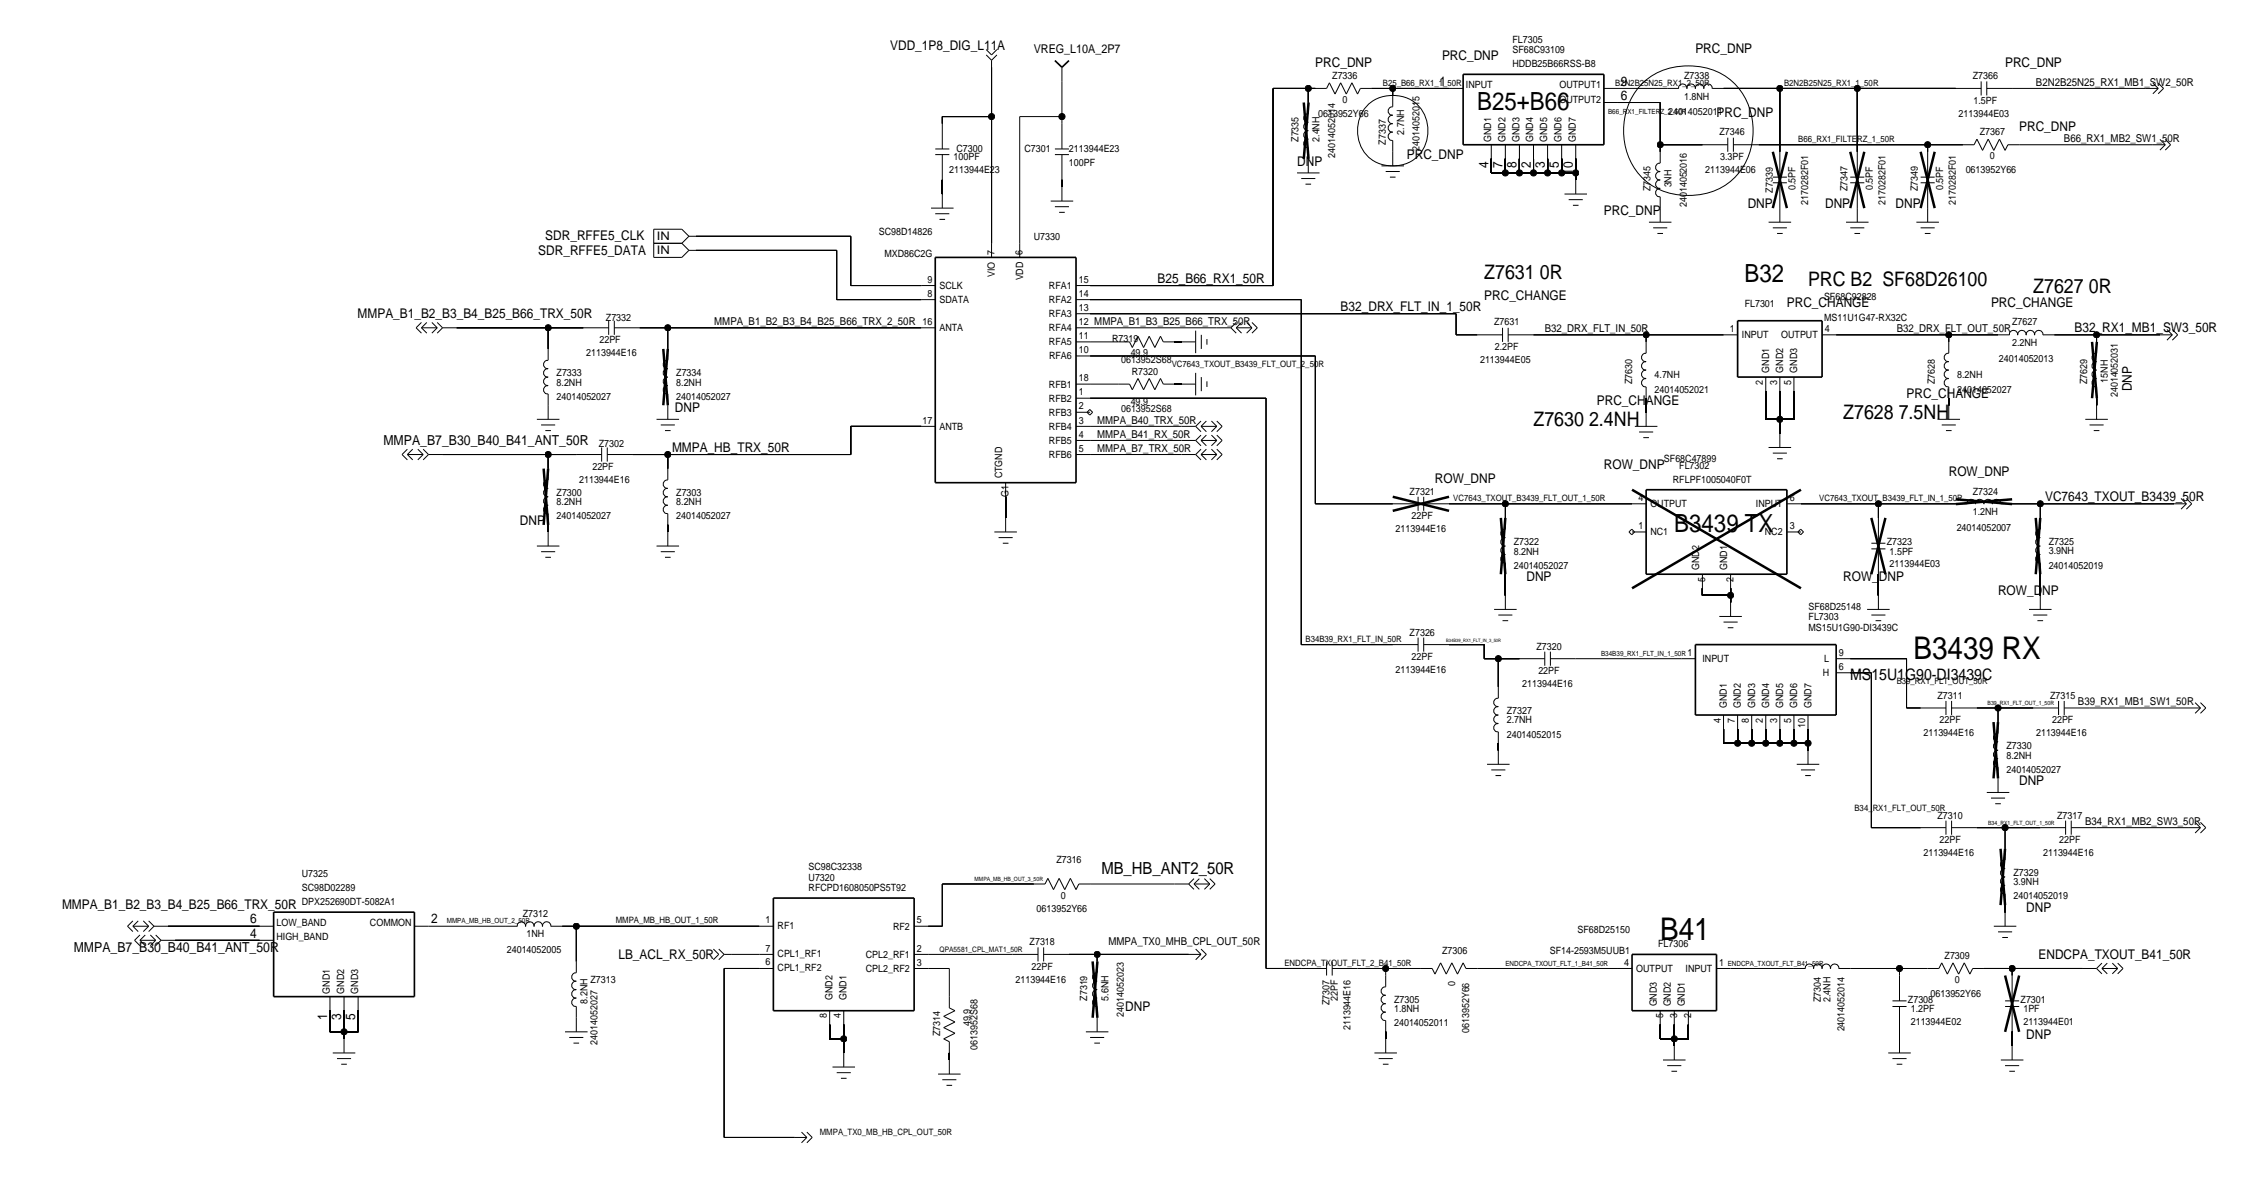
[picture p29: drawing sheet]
<svg xmlns="http://www.w3.org/2000/svg" width="404mm" height="212mm" viewBox="0 0 404 212" stroke-linecap="round" stroke-linejoin="round" font-family="sans-serif">
<defs><g id="words">
<g font-size="5.6">
<text x="345.3" y="118.8">B3439 RX</text>
<text x="299.6" y="169.6">B41</text>
</g>
<g font-size="4.5">
<text x="266.5" y="19.8">B25+B66</text>
<text x="314.8" y="50.9">B32</text>
<text x="302.1" y="96">B3439 TX</text>
</g>
<g font-size="3.6">
<text x="267.8" y="50.2">Z7631 0R</text>
<text x="326.2" y="51.5">PRC B2 SF68D26100</text>
<text x="366.9" y="52.8">Z7627 0R</text>
<text x="276.7" y="76.9">Z7630 2.4NH</text>
<text x="332.6" y="75.6">Z7628 7.5NH</text>
</g>
<text font-size="3" x="198.7" y="157.7">MB_HB_ANT2_50R</text>
<text font-size="2.9" x="333.9" y="122.6">MS15U1G90-DI3439C</text>
<g font-size="2.5">
<text x="69.2" y="80.2">MMPA_B7_B30_B40_B41_ANT_50R</text>
<text x="13.3" y="171.7">MMPA_B7_B30_B40_B41_ANT_50R</text>
</g>
<g font-size="2.4">
<text x="160.6" y="9.1">VDD_1P8_DIG_L11A</text>
<text x="260.2" y="10.9">PRC_DNP</text>
<text x="305.9" y="9.6">PRC_DNP</text>
<text x="237.3" y="12.1">PRC_DNP</text>
<text x="259.8" y="15.4">1</text>
<text x="292.5" y="15.4">9</text>
<text x="292.5" y="18">6</text>
<text x="361.8" y="12.1">PRC_DNP</text>
<text x="309.7" y="21">PRC_DNP</text>
<text x="364.3" y="23.6">PRC_DNP</text>
<text x="234.1" y="29.9">DNP</text>
<text x="253.8" y="28.7">PRC_DNP</text>
<text x="268.6" y="30.4" transform="rotate(-90 268.6 30.4)">4</text>
<text x="271.1" y="30.4" transform="rotate(-90 271.1 30.4)">7</text>
<text x="273.7" y="30.4" transform="rotate(-90 273.7 30.4)">8</text>
<text x="276.2" y="30.4" transform="rotate(-90 276.2 30.4)">2</text>
<text x="278.7" y="30.4" transform="rotate(-90 278.7 30.4)">3</text>
<text x="281.3" y="30.4" transform="rotate(-90 281.3 30.4)">5</text>
<text x="283.8" y="31.5" transform="rotate(-90 283.8 31.5)">10</text>
<text x="289.4" y="38.8">PRC_DNP</text>
<text x="315.4" y="37.5">DNP</text>
<text x="329.3" y="37.5">DNP</text>
<text x="342" y="37.5">DNP</text>
<text x="97.1" y="45.9">SDR_RFFE5_DATA</text>
<text x="98.4" y="43.4">SDR_RFFE5_CLK</text>
<text x="208.9" y="51">B25_B66_RX1_50R</text>
<text x="64.5" y="57.4">MMPA_B1_B2_B3_B4_B25_B66_TRX_50R</text>
<text x="241.9" y="56.1">B32_DRX_FLT_IN_1_50R</text>
<text x="267.8" y="54.1">PRC_CHANGE</text>
<text x="322.4" y="55.3">PRC_CHANGE</text>
<text x="359.3" y="55.3">PRC_CHANGE</text>
<text x="374.3" y="59.9">B32_RX1_MB1_SW3_50R</text>
<text x="344" y="71.8">PRC_CHANGE</text>
<text x="384.7" y="70.6" transform="rotate(-90 384.7 70.6)">DNP</text>
<text x="121.8" y="74.4">DNP</text>
<text x="288.1" y="73.1">PRC_CHANGE</text>
<text x="121.3" y="81.5">MMPA_HB_TRX_50R</text>
<text x="258.9" y="87.1">ROW_DNP</text>
<text x="289.4" y="84.5">ROW_DNP</text>
<text x="351.6" y="85.8">ROW_DNP</text>
<text x="93.8" y="94.7">DNP</text>
<text x="369" y="90.4">VC7643_TXOUT_B3439_50R</text>
<text x="275.4" y="104.9">DNP</text>
<text x="332.6" y="104.9">ROW_DNP</text>
<text x="360.5" y="107.4">ROW_DNP</text>
<text x="364.3" y="141.7">DNP</text>
<text x="11.2" y="164">MMPA_B1_B2_B3_B4_B25_B66_TRX_50R</text>
<text x="45.1" y="166.6">6</text>
<text x="77.8" y="166.6">2</text>
<text x="365.6" y="164.5">DNP</text>
<text x="45.1" y="169.1">4</text>
<text x="111.6" y="172.9">LB_ACL_RX_50R</text>
<text x="367.8" y="172.9">ENDCPA_TXOUT_B41_50R</text>
<text x="59" y="184" transform="rotate(-90 59 184)">1</text>
<text x="61.6" y="184" transform="rotate(-90 61.6 184)">3</text>
<text x="64.1" y="184" transform="rotate(-90 64.1 184)">5</text>
<text x="203" y="182.3">DNP</text>
<text x="365.6" y="187.4">DNP</text>
</g>
<text font-size="2.2" x="186.5" y="9.6">VREG_L10A_2P7</text>
<g font-size="2.1">
<text x="118.5" y="43.3">IN</text>
<text x="118.5" y="45.9">IN</text>
</g>
<g font-size="2">
<text x="367.4" y="15.4">B2N2B25N25_RX1_MB1_SW2_50R</text>
<text x="372.4" y="25.6">B66_RX1_MB2_SW1_50R</text>
<text x="128.9" y="58.6">MMPA_B1_B2_B3_B4_B25_B66_TRX_2_50R 16</text>
<text x="278.7" y="59.9">B32_DRX_FLT_IN_50R</text>
<text x="342.2" y="59.9">B32_DRX_FLT_OUT_50R</text>
<text x="198" y="76.4">MMPA_B40_TRX_50R</text>
<text x="198" y="81.5">MMPA_B7_TRX_50R</text>
<text x="198" y="78.9">MMPA_B41_RX_50R</text>
<text x="375" y="127.2">B39_RX1_MB1_SW1_50R</text>
<text x="376.2" y="148.8">B34_RX1_MB2_SW3_50R</text>
<text x="200" y="170.4">MMPA_TX0_MHB_CPL_OUT_50R</text>
</g>
<g font-size="1.8">
<text x="272.9" y="9.6">SF68C93109</text>
<text x="272.9" y="7.7">FL7305</text>
<text x="240.4" y="14.2">Z7336</text>
<text x="264.5" y="16">INPUT</text>
<text x="272.9" y="12.1">HDDB25B66RSS-B8</text>
<text x="281.4" y="16">OUTPUT1</text>
<text x="303.9" y="14.2">Z7338</text>
<text x="303.9" y="18">1.8NH</text>
<text x="356" y="14.2">Z7366</text>
<text x="237.9" y="21">0613952Y66</text>
<text x="242.2" y="18.6">0</text>
<text x="281.4" y="18.5">OUTPUT2</text>
<text x="301" y="20.8">24014052011</text>
<text x="353.4" y="21">2113944E03</text>
<text x="356.1" y="18.7">1.5PF</text>
<text x="172.1" y="28.9">100PF</text>
<text x="172.6" y="27.4">C7300</text>
<text x="184.8" y="27.4">C7301</text>
<text x="192.9" y="27.4">2113944E23</text>
<text x="192.9" y="29.9">100PF</text>
<text x="234.3" y="25.6" transform="rotate(-90 234.3 25.6)">Z7335</text>
<text x="238.1" y="25.6" transform="rotate(-90 238.1 25.6)">2.4NH</text>
<text x="240.9" y="28.5" transform="rotate(-90 240.9 28.5)">24014052014</text>
<text x="250" y="26.1" transform="rotate(-90 250 26.1)">Z7337</text>
<text x="253.3" y="24.3" transform="rotate(-90 253.3 24.3)">2.7NH</text>
<text x="256.1" y="27.2" transform="rotate(-90 256.1 27.2)">24014052015</text>
<text x="269.1" y="25.6" transform="rotate(-90 269.1 25.6)">GND1</text>
<text x="271.6" y="25.6" transform="rotate(-90 271.6 25.6)">GND2</text>
<text x="274.2" y="25.6" transform="rotate(-90 274.2 25.6)">GND3</text>
<text x="276.7" y="25.6" transform="rotate(-90 276.7 25.6)">GND4</text>
<text x="279.2" y="25.6" transform="rotate(-90 279.2 25.6)">GND5</text>
<text x="281.8" y="25.6" transform="rotate(-90 281.8 25.6)">GND6</text>
<text x="284.3" y="25.6" transform="rotate(-90 284.3 25.6)">GND7</text>
<text x="310.2" y="24.3">Z7346</text>
<text x="310.4" y="28.9">3.3PF</text>
<text x="357.2" y="24.4">Z7367</text>
<text x="359.1" y="28.8">0</text>
<text x="171.3" y="31.2">2113944E23</text>
<text x="297.8" y="34.5" transform="rotate(-90 297.8 34.5)">Z7345</text>
<text x="301.6" y="33.8" transform="rotate(-90 301.6 33.8)">3NH</text>
<text x="307.7" y="31.2">2113944E06</text>
<text x="319.9" y="34.7" transform="rotate(-90 319.9 34.7)">Z7339</text>
<text x="324" y="34.4" transform="rotate(-90 324 34.4)">0.5PF</text>
<text x="333.3" y="34.5" transform="rotate(-90 333.3 34.5)">Z7347</text>
<text x="337.9" y="34.4" transform="rotate(-90 337.9 34.4)">0.5PF</text>
<text x="346" y="34.5" transform="rotate(-90 346 34.5)">Z7349</text>
<text x="350.6" y="34.4" transform="rotate(-90 350.6 34.4)">0.5PF</text>
<text x="354.7" y="31.2">0613952Y66</text>
<text x="304.4" y="37.4" transform="rotate(-90 304.4 37.4)">24014052016</text>
<text x="326.2" y="37" transform="rotate(-90 326.2 37)">2170282F01</text>
<text x="340.2" y="37" transform="rotate(-90 340.2 37)">2170282F01</text>
<text x="352.9" y="37" transform="rotate(-90 352.9 37)">2170282F01</text>
<text x="158.6" y="42.5">SC98D14826</text>
<text x="159.6" y="46.3">MXD86C2G</text>
<text x="179.4" y="45.9" transform="rotate(-90 179.4 45.9)">7</text>
<text x="184.5" y="45.9" transform="rotate(-90 184.5 45.9)">6</text>
<text x="186.5" y="43.3">U7330</text>
<text x="167.4" y="51">9</text>
<text x="167.4" y="53.5">8</text>
<text x="169.5" y="52.1">SCLK</text>
<text x="179.5" y="50" transform="rotate(-90 179.5 50)">VIO</text>
<text x="184.6" y="50.6" transform="rotate(-90 184.6 50.6)">VDD</text>
<text x="189.3" y="52.1">RFA1</text>
<text x="194.7" y="53.5">14</text>
<text x="194.7" y="51">15</text>
<text x="109.3" y="57.9">Z7332</text>
<text x="169.5" y="54.7">SDATA</text>
<text x="169.5" y="59.7">ANTA</text>
<text x="189.3" y="54.7">RFA2</text>
<text x="189.3" y="57.2">RFA3</text>
<text x="189.3" y="59.7">RFA4</text>
<text x="194.7" y="58.6">12 MMPA_B1_B3_B25_B66_TRX_50R</text>
<text x="194.7" y="56.1">13</text>
<text x="269.6" y="58.6">Z7631</text>
<text x="312.1" y="59.9">1</text>
<text x="314.8" y="55.3">FL7301</text>
<text x="329.1" y="54.1">SF68C92828</text>
<text x="329.1" y="57.9">MS11U1G47-RX32C</text>
<text x="329.3" y="59.9">4</text>
<text x="363.1" y="58.7">Z7627</text>
<text x="105.8" y="64.2">2113944E16</text>
<text x="108.2" y="61.9">22PF</text>
<text x="189.3" y="62.3">RFA5</text>
<text x="189.3" y="64.8">RFA6</text>
<text x="194.7" y="63.7">10</text>
<text x="194.7" y="61.2">11</text>
<text x="200.7" y="61.7">R7319</text>
<text x="202.3" y="65.5">0613952S68</text>
<text x="204" y="64.2">49.9</text>
<text x="267.1" y="65.5">2113944E05</text>
<text x="269.7" y="63.2">2.2PF</text>
<text x="314.3" y="61">INPUT</text>
<text x="321.4" y="61">OUTPUT</text>
<text x="360.7" y="65.2">24014052013</text>
<text x="363.1" y="62.4">2.2NH</text>
<text x="100.4" y="67.8">Z7333</text>
<text x="100.4" y="69.5">8.2NH</text>
<text x="122" y="69.5">8.2NH</text>
<text x="122" y="67.8">Z7334</text>
<text x="189.3" y="69.9">RFB1</text>
<text x="194.7" y="68.8">18</text>
<text x="194.7" y="71.3">1</text>
<text x="204.2" y="67.7">R7320</text>
<text x="294.5" y="69.3" transform="rotate(-90 294.5 69.3)">Z7630</text>
<text x="298.6" y="70.8">24014052021</text>
<text x="298.6" y="68.3">4.7NH</text>
<text x="318.1" y="69.4" transform="rotate(-90 318.1 69.4)">2</text>
<text x="319.2" y="67.3" transform="rotate(-90 319.2 67.3)">GND1</text>
<text x="320.7" y="69.4" transform="rotate(-90 320.7 69.4)">3</text>
<text x="321.8" y="67.3" transform="rotate(-90 321.8 67.3)">GND2</text>
<text x="323.2" y="69.4" transform="rotate(-90 323.2 69.4)">5</text>
<text x="324.3" y="67.3" transform="rotate(-90 324.3 67.3)">GND3</text>
<text x="349.1" y="69.3" transform="rotate(-90 349.1 69.3)">Z7628</text>
<text x="353.2" y="70.8">24014052027</text>
<text x="353.2" y="68.3">8.2NH</text>
<text x="376.6" y="69.3" transform="rotate(-90 376.6 69.3)">Z7629</text>
<text x="380.3" y="69.1" transform="rotate(-90 380.3 69.1)">15NH</text>
<text x="382.1" y="71.7" transform="rotate(-90 382.1 71.7)">24014052031</text>
<text x="100.4" y="72.1">24014052027</text>
<text x="122" y="72.1">24014052027</text>
<text x="166.5" y="76.4">17</text>
<text x="169.5" y="77.5">ANTB</text>
<text x="189.3" y="75">RFB3</text>
<text x="189.3" y="77.5">RFB4</text>
<text x="189.3" y="72.4">RFB2</text>
<text x="194.7" y="76.4">3</text>
<text x="194.7" y="73.9">2</text>
<text x="202.3" y="74.4">0613952S68</text>
<text x="204" y="73.1">49.9</text>
<text x="108.1" y="80.7">Z7302</text>
<text x="189.3" y="82.6">RFB6</text>
<text x="189.3" y="80.1">RFB5</text>
<text x="194.7" y="78.9">4</text>
<text x="194.7" y="81.5">5</text>
<text x="300.2" y="83.3">SF68C47899</text>
<text x="100.4" y="89.4">Z7300</text>
<text x="104.5" y="87.1">2113944E16</text>
<text x="106.9" y="84.8">22PF</text>
<text x="122" y="89.4">Z7303</text>
<text x="180.8" y="86.3" transform="rotate(-90 180.8 86.3)">CTGND</text>
<text x="182" y="89.7" transform="rotate(-90 182 89.7)">G1</text>
<text x="254.4" y="89.3">Z7321</text>
<text x="301.9" y="87.1">RFLPF1005040F0T</text>
<text x="303" y="84.5">FL7302</text>
<text x="356" y="89.3">Z7324</text>
<text x="100.4" y="93.7">24014052027</text>
<text x="100.4" y="91.1">8.2NH</text>
<text x="122" y="93.7">24014052027</text>
<text x="122" y="91.1">8.2NH</text>
<text x="251.8" y="96">2113944E16</text>
<text x="254.7" y="93.7">22PF</text>
<text x="295.6" y="90.4">4</text>
<text x="295.6" y="95.5">1</text>
<text x="297.8" y="91.4">OUTPUT</text>
<text x="316.8" y="91.4">INPUT</text>
<text x="322.9" y="95.5">3</text>
<text x="322.9" y="90.4">6</text>
<text x="353.1" y="95.7">24014052007</text>
<text x="356" y="92.9">1.2NH</text>
<text x="273.1" y="98.3">Z7322</text>
<text x="273.2" y="100">8.2NH</text>
<text x="297.8" y="96.5">NC1</text>
<text x="318.4" y="96.5">NC2</text>
<text x="340.5" y="98.3">Z7323</text>
<text x="341" y="100">1.5PF</text>
<text x="369.7" y="100">3.9NH</text>
<text x="369.7" y="98.3">Z7325</text>
<text x="273.2" y="102.6">24014052027</text>
<text x="306.6" y="102.8" transform="rotate(-90 306.6 102.8)">GND2</text>
<text x="307.7" y="105" transform="rotate(-90 307.7 105)">5</text>
<text x="311.7" y="102.8" transform="rotate(-90 311.7 102.8)">GND1</text>
<text x="312.8" y="105" transform="rotate(-90 312.8 105)">2</text>
<text x="341" y="102.3">2113944E03</text>
<text x="369.7" y="102.6">24014052019</text>
<text x="326.3" y="113.7">MS15U1G90-DI3439C</text>
<text x="326.3" y="110">SF68D25148</text>
<text x="326.3" y="111.9">FL7303</text>
<text x="254.4" y="114.7">Z7326</text>
<text x="254.7" y="119.1">22PF</text>
<text x="277.2" y="117.2">Z7320</text>
<text x="304.5" y="118.3">1</text>
<text x="307.2" y="119.4">INPUT</text>
<text x="329.2" y="119.4">L</text>
<text x="331.8" y="118.3">9</text>
<text x="251.8" y="121.4">2113944E16</text>
<text x="274.7" y="123.9">2113944E16</text>
<text x="277.6" y="121.6">22PF</text>
<text x="328.9" y="122">H</text>
<text x="331.8" y="120.9">6</text>
<text x="271.9" y="130.5">2.7NH</text>
<text x="271.9" y="128.8">Z7327</text>
<text x="310.5" y="130.4" transform="rotate(-90 310.5 130.4)">4</text>
<text x="311.6" y="127.7" transform="rotate(-90 311.6 127.7)">GND1</text>
<text x="313" y="130.4" transform="rotate(-90 313 130.4)">7</text>
<text x="314.1" y="127.7" transform="rotate(-90 314.1 127.7)">GND2</text>
<text x="315.6" y="130.4" transform="rotate(-90 315.6 130.4)">8</text>
<text x="316.7" y="127.7" transform="rotate(-90 316.7 127.7)">GND3</text>
<text x="318.1" y="130.4" transform="rotate(-90 318.1 130.4)">2</text>
<text x="319.2" y="127.7" transform="rotate(-90 319.2 127.7)">GND4</text>
<text x="320.6" y="130.4" transform="rotate(-90 320.6 130.4)">3</text>
<text x="321.8" y="127.7" transform="rotate(-90 321.8 127.7)">GND5</text>
<text x="323.2" y="130.4" transform="rotate(-90 323.2 130.4)">5</text>
<text x="324.3" y="127.7" transform="rotate(-90 324.3 127.7)">GND6</text>
<text x="325.7" y="131.3" transform="rotate(-90 325.7 131.3)">10</text>
<text x="326.8" y="127.7" transform="rotate(-90 326.8 127.7)">GND7</text>
<text x="349.6" y="126.1">Z7311</text>
<text x="350" y="130.5">22PF</text>
<text x="369.9" y="126.1">Z7315</text>
<text x="370.3" y="130.5">22PF</text>
<text x="271.9" y="133">24014052015</text>
<text x="347.1" y="132.8">2113944E16</text>
<text x="362" y="135.1">Z7330</text>
<text x="362.1" y="136.9">8.2NH</text>
<text x="367.4" y="132.8">2113944E16</text>
<text x="362.1" y="139.4">24014052027</text>
<text x="349.6" y="147.7">Z7310</text>
<text x="371.2" y="147.7">Z7317</text>
<text x="190.6" y="155.7">Z7316</text>
<text x="347.1" y="154.4">2113944E16</text>
<text x="350" y="152.1">22PF</text>
<text x="368.7" y="154.4">2113944E16</text>
<text x="371.6" y="152.1">22PF</text>
<text x="54.5" y="160.7">SC98D02289</text>
<text x="54.5" y="158.2">U7325</text>
<text x="145.9" y="158.9">U7320</text>
<text x="145.9" y="156.9">SC98C32338</text>
<text x="145.9" y="160.7">RFCPD1608050PS5T92</text>
<text x="363.3" y="158">Z7329</text>
<text x="363.3" y="159.7">3.9NH</text>
<text x="49.9" y="167.1">LOW_BAND</text>
<text x="54.5" y="163.3">DPX252690DT-5082A1</text>
<text x="66.8" y="167.1">COMMON</text>
<text x="94.3" y="165.5">Z7312</text>
<text x="138.1" y="166.6">1</text>
<text x="140.3" y="167.6">RF1</text>
<text x="161.1" y="167.7">RF2</text>
<text x="165.5" y="166.6">5</text>
<text x="187.1" y="164.5">0613952Y66</text>
<text x="191.4" y="162.1">0</text>
<text x="363.3" y="162.3">24014052019</text>
<text x="49.9" y="169.6">HIGH_BAND</text>
<text x="91.4" y="171.9">24014052005</text>
<text x="95" y="169.1">1NH</text>
<text x="138.1" y="171.7">7</text>
<text x="140.3" y="172.7">CPL1_RF1</text>
<text x="156.2" y="172.8">CPL2_RF1</text>
<text x="165.5" y="171.7">2</text>
<text x="185.8" y="170.4">Z7318</text>
<text x="260.2" y="172.2">Z7306</text>
<text x="279.6" y="172.2">SF14-2593M5UUB1</text>
<text x="284.6" y="168.4">SF68D25150</text>
<text x="299.2" y="170.9">FL7306</text>
<text x="350.9" y="173">Z7309</text>
<text x="59.5" y="179.3" transform="rotate(-90 59.5 179.3)">GND1</text>
<text x="62.1" y="179.3" transform="rotate(-90 62.1 179.3)">GND2</text>
<text x="64.6" y="179.3" transform="rotate(-90 64.6 179.3)">GND3</text>
<text x="106.5" y="177.2">Z7313</text>
<text x="138.1" y="174.1">6</text>
<text x="140.3" y="175.2">CPL1_RF2</text>
<text x="156.2" y="175.3">CPL2_RF2</text>
<text x="165.5" y="174.2">3</text>
<text x="183.2" y="177.2">2113944E16</text>
<text x="186.1" y="175">22PF</text>
<text x="262.6" y="177.9" transform="rotate(-90 262.6 177.9)">0</text>
<text x="293.1" y="174.2">4</text>
<text x="295.2" y="175.3">OUTPUT</text>
<text x="304.1" y="175.3">INPUT</text>
<text x="310.2" y="174.2">1</text>
<text x="348.3" y="179.8">0613952Y66</text>
<text x="352.7" y="177.3">0</text>
<text x="106" y="181" transform="rotate(-90 106 181)">8.2NH</text>
<text x="149.2" y="183.7" transform="rotate(-90 149.2 183.7)">8</text>
<text x="150.2" y="180.4" transform="rotate(-90 150.2 180.4)">GND2</text>
<text x="151.7" y="183.7" transform="rotate(-90 151.7 183.7)">4</text>
<text x="152.8" y="180.4" transform="rotate(-90 152.8 180.4)">GND1</text>
<text x="175.1" y="185.2" transform="rotate(-90 175.1 185.2)">49.9</text>
<text x="196.2" y="180.5" transform="rotate(-90 196.2 180.5)">Z7319</text>
<text x="200" y="180.5" transform="rotate(-90 200 180.5)">5.6NH</text>
<text x="202.8" y="183.4" transform="rotate(-90 202.8 183.4)">24014052023</text>
<text x="239.9" y="181.3" transform="rotate(-90 239.9 181.3)">Z7307</text>
<text x="241.4" y="180.6" transform="rotate(-90 241.4 180.6)">22PF</text>
<text x="243.7" y="185.9" transform="rotate(-90 243.7 185.9)">2113944E16</text>
<text x="251.6" y="180.8">Z7305</text>
<text x="251.6" y="182.6">1.8NH</text>
<text x="251.6" y="185.1">24014052011</text>
<text x="299" y="181.6" transform="rotate(-90 299 181.6)">GND3</text>
<text x="300.1" y="183.7" transform="rotate(-90 300.1 183.7)">5</text>
<text x="301.5" y="181.6" transform="rotate(-90 301.5 181.6)">GND2</text>
<text x="302.6" y="183.7" transform="rotate(-90 302.6 183.7)">3</text>
<text x="304" y="181.6" transform="rotate(-90 304 181.6)">GND1</text>
<text x="305.2" y="183.7" transform="rotate(-90 305.2 183.7)">2</text>
<text x="328.6" y="180.8" transform="rotate(-90 328.6 180.8)">Z7304</text>
<text x="330.3" y="180.8" transform="rotate(-90 330.3 180.8)">2.4NH</text>
<text x="344.3" y="180.8">Z7308</text>
<text x="344.8" y="182.6">1.2PF</text>
<text x="344.8" y="184.9">2113944E02</text>
<text x="364.6" y="180.8">Z7301</text>
<text x="365.1" y="184.9">2113944E01</text>
<text x="365.1" y="182.6">1PF</text>
<text x="107.8" y="188.5" transform="rotate(-90 107.8 188.5)">24014052027</text>
<text x="169.7" y="186.9" transform="rotate(-90 169.7 186.9)">Z7314</text>
<text x="176.4" y="189.4" transform="rotate(-90 176.4 189.4)">0613952S68</text>
<text x="265.1" y="186.4" transform="rotate(-90 265.1 186.4)">0613952Y66</text>
<text x="332.8" y="186.1" transform="rotate(-90 332.8 186.1)">24014052014</text>
</g>
<g font-size="1.6">
<text x="249.5" y="15.4">B25_B66_RX1_1_50R</text>
<text x="291.4" y="15.4">B2N2B25N25_RX1_2_50R</text>
<text x="321.9" y="15.4">B2N2B25N25_RX1_1_50R</text>
<text x="324.5" y="25.6">B66_RX1_FILTERZ_1_50R</text>
<text x="211.4" y="66.2">VC7643_TXOUT_B3439_FLT_OUT_2_50R</text>
<text x="262.2" y="90.4">VC7643_TXOUT_B3439_FLT_OUT_1_50R</text>
<text x="328.3" y="90.4">VC7643_TXOUT_B3439_FLT_IN_1_50R</text>
<text x="235.6" y="115.8">B34B39_RX1_FLT_IN_50R</text>
<text x="342.2" y="123.4">B39_RX1_FLT_OUT_50R</text>
<text x="334.6" y="146.3">B34_RX1_FLT_OUT_50R</text>
<text x="111.1" y="166.6">MMPA_MB_HB_OUT_1_50R</text>
<text x="231.7" y="174.2">ENDCPA_TXOUT_FLT_2_B41_50R</text>
<text x="147.9" y="204.7">MMPA_TX0_MB_HB_CPL_OUT_50R</text>
</g>
<text font-size="1.4" x="169.5" y="171.7">QPA5581_CPL_MAT1_50R</text>
<g font-size="1.3">
<text x="290.2" y="20.5">B66_RX1_FILTERZ_2_50R</text>
<text x="288.9" y="118.3">B34B39_RX1_FLT_IN_1_50R</text>
<text x="80.6" y="166.6">MMPA_MB_HB_OUT_2_50R</text>
<text x="271.6" y="174.2">ENDCPA_TXOUT_FLT_1_B41_50R</text>
<text x="311.8" y="174.2">ENDCPA_TXOUT_FLT_B41_50R</text>
</g>
<g font-size="1.1">
<text x="358.6" y="127.2">B39_RX1_FLT_OUT_1_50R</text>
<text x="358.8" y="148.8">B34_RX1_FLT_OUT_1_50R</text>
<text x="175.9" y="159">MMPA_MB_HB_OUT_3_50R</text>
</g>
<text font-size=".8" x="261" y="115.8">B34B39_RX1_FLT_IN_3_50R</text>
</g></defs>
<!-- layer: Nets -->
<g fill="none" stroke="#000" stroke-width=".18">
<path d="M178.9 12.1v8.9zM191.6 14.7v6.3zM229.7 16v35.5zM229.7 16h6.4zM236.1 16v2.5zM236.1 16h1.2zM246.7 19a6.5 6.5 0 0 1 10.4 1.9 6.4 6.4 0 0 1-.8 6.7 6.4 6.4 0 0 1-6.4 2.2 6.4 6.4 0 0 1-3.9-9.9zM247.5 16h3.8zM251.3 16v1.2zM251.3 16h10.2zM291.9 18.5h7.7zM291.9 16h8.9z"/>
<path d="M296.7 14.7a12.6 12.6 0 0 1 15.9 0 12.4 12.4 0 0 1 0 17.7 12.6 12.6 0 0 1-15.9 0 12.4 12.4 0 0 1 0-17.7zM299.6 18.5v7.6zM311 16h10.2zM321.2 16v11.4zM321.2 16h13.9zM335.1 16v11.4zM335.1 16h17.8zM363.1 16h24.1zM170 32.5v2.5zM170 21v1.3zM170 21h8.9zM178.9 21v22.9z"/>
<path d="M184 21v22.9zM184 21h7.6zM191.6 32.5v1.2zM191.6 21v1.3zM269.1 28.7v2.5zM269.1 31.2h2.5zM271.6 28.7v2.5zM271.6 31.2h2.6zM274.2 28.7v2.5zM274.2 31.2h2.5zM276.7 28.7v2.5zM276.7 31.2h2.5z"/>
<path d="M279.2 28.7v2.5zM279.2 31.2h2.6zM281.8 31.2h2.5zM281.8 28.7v2.5zM284.3 31.2v1.3zM284.3 28.7v2.5zM299.6 26.1h7.6zM299.6 26.1v1.3zM317.3 26.1h30.5zM347.8 26.1v1.3zM347.8 26.1h6.4zM364.3 26.1h24.2z"/>
<path d="M82.4 59.1h16.5zM98.9 59.1v3.8zM98.9 59.1h6.4zM115.4 59.1h5.1zM120.5 59.1v3.8zM120.5 59.1h45.7zM125.6 42.6h27.9zM125.6 45.2h25.4zM151 54.1h15.2zM151 45.2v8.9zM153.5 51.5h12.7zM153.5 42.6v8.9z"/>
<path d="M196.7 59.1h22.9zM196.7 54.1h38.1zM196.7 56.6h66zM196.7 51.5h33zM234.8 54.1v62.2zM262.7 56.6v3.8zM153.5 76.9h12.7zM153.5 76.9v5.1zM196.7 79.5h16.5zM196.7 64.2h40.6zM196.7 71.8h31.7zM196.7 76.9h16.5z"/>
<path d="M196.7 69.3h5.1zM196.7 61.7h5.1zM211.9 61.7h1.3zM211.9 69.3h1.3zM228.4 71.8v102.9zM237.3 64.2v26.7zM262.7 60.4h3.8zM276.7 60.4h20.3zM297 71.8v2.6zM297 60.4v1.3zM297 60.4h14zM318.6 70.6v5z"/>
<path d="M318.6 75.6h2.6zM321.2 75.6v2.6zM321.2 75.6h2.5zM321.2 70.6v5zM323.7 70.6v5zM331.3 60.4h20.3zM351.6 71.8v1.3zM351.6 60.4v1.3zM351.6 60.4h8.9zM370.7 60.4h7.6zM378.3 71.8v1.3zM378.3 60.4v1.3z"/>
<path d="M378.3 60.4h11.4zM79.9 82h19zM98.9 94.7v1.3zM98.9 82v2.5zM98.9 82h5.1zM114.1 82h6.4zM120.5 94.7v1.3zM120.5 82v2.5zM120.5 82h33zM181.5 89.6v3.8zM196.7 82h16.5zM237.3 90.9h14z"/>
<path d="M261.5 90.9h10.1zM271.6 90.9h22.9zM271.6 90.9v2.5zM325 90.9h13.9zM338.9 90.9v2.5zM338.9 90.9h14zM363.1 90.9h5zM368.1 90.9v2.5zM368.1 90.9h24.2zM234.8 116.3h16.5zM261.5 116.3h6.3zM267.8 116.3v2.5z"/>
<path d="M267.8 118.8h2.6zM270.4 118.8v5.1zM270.4 118.8h3.8zM271.6 103.6v3.8zM284.3 118.8h19.1zM307.2 106.1v1.3zM307.2 107.4h5.1zM312.3 107.4v1.3zM312.3 106.1v1.3zM333.9 118.8h10.1zM338.9 103.6v3.8zM344 118.8v8.9z"/>
<path d="M368.1 103.6v3.8zM270.4 134.1v1.2zM311 131.5v2.6zM311 134.1h2.5zM313.5 131.5v2.6zM313.5 134.1h2.6zM316.1 131.5v2.6zM316.1 134.1h2.5zM318.6 131.5v2.6zM318.6 134.1h2.6zM321.2 131.5v2.6zM321.2 134.1h2.5z"/>
<path d="M323.7 131.5v2.6zM323.7 134.1h2.5zM326.2 134.1v1.2zM326.2 131.5v2.6zM333.9 121.4h3.8zM337.7 121.4v27.9zM344 127.7h2.6zM356.7 127.7h3.8zM360.5 127.7v2.6zM360.5 127.7h6.4zM377 127.7h17.8zM170 159.5v7.6z"/>
<path d="M170 159.5h16.5zM196.7 159.5h15.2zM337.7 149.3h8.9zM356.7 149.3h5.1zM361.8 149.3h6.3zM361.8 149.3v3.8zM378.3 149.3h16.5zM30.3 167.1h16.5zM31.6 169.6h15.2zM77.3 167.1h14zM101.4 167.1h2.6zM104 167.1v6.3z"/>
<path d="M104 167.1h33zM130.7 174.7v30.5zM130.7 174.7h6.3zM131.9 172.2h5.1zM167.5 167.1h2.5zM167.5 174.7h3.8zM167.5 172.2h15.2zM171.3 174.7v5.1zM192.9 172.2h5.1zM198 172.2v1.2zM198 172.2h16.5zM228.4 174.7h6.4z"/>
<path d="M245 174.7h5zM250 174.7v1.3zM250 174.7h6.4zM266.5 174.7h25.4zM312.3 174.7h11.4zM333.9 174.7h8.8zM342.7 174.7v1.3zM342.7 174.7h5.1zM358 174.7h5.1zM361.8 163.3v1.2zM363.1 174.7v1.3zM363.1 174.7h12.7z"/>
<path d="M59.5 182.3v3.8zM59.5 186.1h2.6zM62.1 186.1v1.3zM62.1 182.3v3.8zM62.1 186.1h2.5zM64.6 182.3v3.8zM149.7 184.9v2.5zM149.7 187.4h2.5zM152.2 187.4v2.5zM152.2 184.9v2.5zM171.3 189.9v1.3zM250 186.1v1.3z"/>
<path d="M299.6 184.9v2.5zM299.6 187.4h2.5zM302.1 187.4v1.3zM302.1 184.9v2.5zM302.1 187.4h2.5zM304.6 184.9v2.5zM342.7 186.1v1.3zM363.1 186.1v2.6zM130.7 205.2h12.7z"/>
</g>
<g fill="#000" stroke="#000" stroke-width=".18">
<circle cx="236.1" cy="16" r=".56"/>
<circle cx="251.3" cy="16" r=".56"/>
<circle cx="321.2" cy="16" r=".56"/>
<circle cx="335.1" cy="16" r=".56"/>
<circle cx="178.9" cy="21" r=".56"/>
<circle cx="191.6" cy="21" r=".56"/>
<circle cx="271.6" cy="31.2" r=".56"/>
<circle cx="274.2" cy="31.2" r=".56"/>
<circle cx="276.7" cy="31.2" r=".56"/>
<circle cx="279.2" cy="31.2" r=".56"/>
<circle cx="281.8" cy="31.2" r=".56"/>
<circle cx="284.3" cy="31.2" r=".56"/>
<circle cx="299.6" cy="26.1" r=".56"/>
<circle cx="347.8" cy="26.1" r=".56"/>
<circle cx="98.9" cy="59.1" r=".56"/>
<circle cx="120.5" cy="59.1" r=".56"/>
<circle cx="297" cy="60.4" r=".56"/>
<circle cx="321.2" cy="75.6" r=".56"/>
<circle cx="351.6" cy="60.4" r=".56"/>
<circle cx="378.3" cy="60.4" r=".56"/>
<circle cx="98.9" cy="82" r=".56"/>
<circle cx="120.5" cy="82" r=".56"/>
<circle cx="271.6" cy="90.9" r=".56"/>
<circle cx="338.9" cy="90.9" r=".56"/>
<circle cx="368.1" cy="90.9" r=".56"/>
<circle cx="270.4" cy="118.8" r=".56"/>
<circle cx="312.3" cy="107.4" r=".56"/>
<circle cx="313.5" cy="134.1" r=".56"/>
<circle cx="316.1" cy="134.1" r=".56"/>
<circle cx="318.6" cy="134.1" r=".56"/>
<circle cx="321.2" cy="134.1" r=".56"/>
<circle cx="323.7" cy="134.1" r=".56"/>
<circle cx="326.2" cy="134.1" r=".56"/>
<circle cx="360.5" cy="127.7" r=".56"/>
<circle cx="361.8" cy="149.3" r=".56"/>
<circle cx="104" cy="167.1" r=".56"/>
<circle cx="198" cy="172.2" r=".56"/>
<circle cx="250" cy="174.7" r=".56"/>
<circle cx="342.7" cy="174.7" r=".56"/>
<circle cx="363.1" cy="174.7" r=".56"/>
<circle cx="62.1" cy="186.1" r=".56"/>
<circle cx="152.2" cy="187.4" r=".56"/>
<circle cx="302.1" cy="187.4" r=".56"/>
</g>
<!-- layer: Components -->
<g fill="none" stroke="#000" stroke-width=".18">
<path d="M178 8.9l.9 1zM178 9.9l.9 1zM178.9 9.9l1-1zM178.9 10.9l1-1zM178.9 10.9v1.2zM191.6 12.1v2.6zM236.1 18.5v2zM237.3 16h2.1zM239.9 14.9l-.5 1.1zM239.9 14.9l1 2.1zM241.9 14.9l-1 2.1zM241.9 14.9l1 2.1z"/>
<path d="M243.9 14.9l-1 2.1zM243.9 14.9l1.1 2.1zM245.5 16l-.5 1zM245.5 16h2zM251.3 17.2v2.1zM251.3 19.3a.74 .74 0 0 0-.8 .7 .74 .74 0 0 0 .8 .8M261.5 16h2.5zM289.4 18.5h2.5zM289.4 16h2.5zM300.8 16h2.1zM302.9 16a.75 .75 0 0 1 .7-.9 .75 .75 0 0 1 .7 .9M304.4 16a.75 .75 0 0 1 .7-.9 .75 .75 0 0 1 .8 .9"/>
<path d="M305.9 16a.75 .75 0 0 1 .8-.9 .75 .75 0 0 1 .7 .9M307.4 16a.75 .75 0 0 1 .8-.9 .75 .75 0 0 1 .7 .9M309 16h2zM352.9 16h4.6zM357.5 14.7v2.5zM358.5 16h4.6zM358.5 14.7v2.5zM387.2 16h2.2zM388.5 15l.9 1zM388.5 16.9l.9-.9zM389.4 16.9l1-.9zM389.4 15l1 1z"/>
<path d="M168 37.5h4.1zM168.8 38.6h2.5zM168.8 26.9h2.5zM168.8 27.9h2.5zM169.5 39.6h1zM170 35v2.5zM170 27.9v4.6zM170 22.3v4.6zM189.6 36.3h4zM190.3 26.9h2.6zM190.3 27.9h2.6zM190.3 37.3h2.6z"/>
<path d="M191.1 38.3h1zM191.6 27.9v4.6zM191.6 22.3v4.6zM191.6 33.7v2.6zM234 31.2h4.1zM234.8 32.2h2.5zM235.6 33.2h1zM236.1 28.7v2.5zM236.1 26.6v2.1zM236.1 22.1a.74 .74 0 0 0-.9 .7 .74 .74 0 0 0 .9 .8M236.1 25.1a.74 .74 0 0 0-.9 .8 .74 .74 0 0 0 .9 .7M236.1 23.6a.74 .74 0 0 0-.9 .8 .74 .74 0 0 0 .9 .7"/>
<path d="M236.1 20.6a.74 .74 0 0 0-.9 .7 .74 .74 0 0 0 .9 .7M249.3 29.9h4zM250 30.9h2.6zM250.8 32h1zM251.3 27.4v2.5zM251.3 25.3v2.1zM251.3 20.8a.74 .74 0 0 0-.8 .8 .74 .74 0 0 0 .8 .7M251.3 23.9a.74 .74 0 0 0-.8 .7 .74 .74 0 0 0 .8 .7M251.3 22.4a.74 .74 0 0 0-.8 .7 .74 .74 0 0 0 .8 .7M269.1 26.1v2.6zM271.6 26.1v2.6zM274.2 26.1v2.6z"/>
<path d="M276.7 26.1v2.6zM279.2 26.1v2.6zM281.8 26.1v2.6zM282.3 35h4.1zM283.1 36h2.5zM283.8 37h1zM284.3 26.1v2.6zM284.3 32.5v2.5zM299.6 37.5v2.6zM299.6 35.5v2zM299.6 27.4v2zM299.6 31a.74 .74 0 0 0-.9 .7 .74 .74 0 0 0 .9 .8"/>
<path d="M299.6 34a.74 .74 0 0 0-.9 .8 .74 .74 0 0 0 .9 .7M299.6 32.5a.74 .74 0 0 0-.9 .7 .74 .74 0 0 0 .9 .8M299.6 29.5a.74 .74 0 0 0-.9 .7 .74 .74 0 0 0 .9 .7M307.2 26.1h4.6zM311.8 24.8v2.6zM312.8 26.1h4.5zM312.8 24.8v2.6zM319.9 33h2.5zM319.9 32h2.5zM321.2 37.5v2.6zM321.2 33v4.5zM321.2 27.4v4.6z"/>
<path d="M333.9 33h2.5zM333.9 32h2.5zM335.1 37.5v2.6zM335.1 33v4.5zM335.1 27.4v4.6zM346.6 33h2.5zM346.6 32h2.5zM347.8 37.5v2.6zM347.8 33v4.5zM347.8 27.4v4.6zM354.2 26.1h2zM356.7 25.1l-.5 1z"/>
<path d="M356.7 25.1l1 2zM358.8 25.1l-1.1 2zM358.8 25.1l1 2zM360.8 25.1l-1 2zM360.8 25.1l1 2zM362.3 26.1l-.5 1zM362.3 26.1h2zM388.5 26.1h2.2zM389.7 25.1l1 1zM389.7 27.1l1-1zM390.7 27.1l1-1zM390.7 25.1l1 1z"/>
<path d="M75.1 59.1l.9 1zM76 59.1l1-.9zM76 58.2l-.9 .9zM76 59.1l1 1zM76 59.1h2.9zM77.9 58.2l1 .9zM78.9 58.2l1 .9zM79.9 59.1h2.5zM105.3 59.1h4.5zM109.8 57.9v2.5zM110.8 59.1h4.6zM110.8 57.9v2.5z"/>
<path d="M118 41.4h5zM118 41.4v2.5zM118 43.9h5zM118 43.9v2.5zM118 46.4h5zM123 41.4l1.3 1.2zM123 43.9l1.3 1.3zM124.3 42.6h1.3zM124.3 45.2h1.3zM124.3 42.6l-1.3 1.3zM124.3 45.2l-1.3 1.2zM166.2 54.1h2.6z"/>
<path d="M166.2 59.1h2.6zM166.2 51.5h2.6zM178.9 43.9v2.5zM184 43.9v2.5zM194.2 51.5h2.5zM194.2 54.1h2.5zM194.2 56.6h2.5zM194.2 59.1h2.5zM215.7 59.6v4.1zM219.6 59.1h2.5zM222.1 59.1l1-.9zM222.1 59.1l1 1z"/>
<path d="M223.1 59.1l.9 1zM223.1 59.1l.9-.9zM223.1 59.1h2.8zM224.9 58.2l1 .9zM225.9 58.2l1 .9zM225.9 59.1l-1 1zM271.1 59.1v2.6zM272.1 59.1v2.6zM297.5 40.1h4.1zM298.3 41.1h2.5zM299.1 42.1h1zM319.1 40.1h4.1z"/>
<path d="M319.9 41.1h2.5zM320.6 42.1h1.1zM333.1 40.1h4.1zM333.9 41.1h2.5zM334.6 42.1h1zM345.8 40.1h4.1zM346.6 41.1h2.5zM347.3 42.1h1zM391 59.4l1 1zM392 59.4l.9 1zM77.9 60.1l1-1zM78.9 60.1l1-1z"/>
<path d="M96.9 75.6h4zM97.6 76.7h2.6zM98.4 77.7h1zM98.9 73.1v2.5zM98.9 71.1v2zM98.9 62.9v2.1zM98.9 65a.74 .74 0 0 0-.8 .8 .74 .74 0 0 0 .8 .7M98.9 68.1a.74 .74 0 0 0-.8 .7 .74 .74 0 0 0 .8 .7M98.9 69.6a.74 .74 0 0 0-.8 .7 .74 .74 0 0 0 .8 .8M98.9 66.5a.74 .74 0 0 0-.8 .8 .74 .74 0 0 0 .8 .7M118.5 75.6h4zM119.2 76.7h2.6z"/>
<path d="M120 77.7h1zM120.5 73.1v2.5zM120.5 71.1v2zM120.5 62.9v2.1zM120.5 65a.74 .74 0 0 0-.8 .8 .74 .74 0 0 0 .8 .7M120.5 68.1a.74 .74 0 0 0-.8 .7 .74 .74 0 0 0 .8 .7M120.5 69.6a.74 .74 0 0 0-.8 .7 .74 .74 0 0 0 .8 .8M120.5 66.5a.74 .74 0 0 0-.8 .8 .74 .74 0 0 0 .8 .7M166.2 76.9h2.6zM194.2 79.5h2.5zM194.2 74.4h2.5zM194.2 76.9h2.5z"/>
<path d="M194.2 71.8h2.5zM194.2 69.3h2.5zM194.2 61.7h2.5zM194.2 64.2h2.5zM196.1 74.4l.5-.5zM196.1 74.4l.5 .5zM196.6 73.9l.6 .5zM197.2 74.4l-.6 .5zM201.8 61.7h2zM201.8 69.3h2zM203.8 61.7l.5 1zM203.8 69.3l.5 1z"/>
<path d="M205.3 60.7l-1 2zM205.3 68.3l-1 2zM205.3 60.7l1 2zM205.3 68.3l1 2zM207.4 60.7l1 2zM207.4 60.7l-1.1 2zM207.4 68.3l1 2zM207.4 68.3l-1.1 2zM209.4 60.7l-1 2zM209.4 68.3l-1 2zM209.4 60.7l.5 1zM209.4 68.3l.5 1z"/>
<path d="M209.9 61.7h2zM209.9 69.3h2zM213.2 79.5h2.5zM213.2 76.9h2.5zM213.2 61.7h2.5zM213.2 69.3h2.5zM215.7 67.3v4zM215.7 79.5l1-1zM215.7 76.9l1-1zM215.7 79.5l1 .9zM215.7 76.9l1 1zM216.7 79.5l1 .9z"/>
<path d="M216.7 76.9l1 1zM216.7 79.5l1-1zM216.7 79.5h2.9zM216.7 76.9l1-1zM216.7 76.9h2.9zM216.8 60.4v2.5zM216.8 68v2.6zM217.8 61.2v1zM217.8 68.8v1zM218.6 78.5l1 1zM218.6 75.9l1 1zM218.6 77.9l1-1z"/>
<path d="M219.6 77.9l.9-1zM219.6 78.5l.9 1zM219.6 75.9l.9 1zM225.9 60.1l1-1zM266.5 60.4h4.6zM272.1 60.4h4.6zM295 76.9h4.1zM295.8 77.9h2.5zM296.5 78.9h1zM297 74.4v2.5zM297 69.8v2zM297 61.7v2z"/>
<path d="M297 63.8a.74 .74 0 0 0-.8 .7 .74 .74 0 0 0 .8 .7M297 66.8a.74 .74 0 0 0-.8 .7 .74 .74 0 0 0 .8 .8M297 68.3a.74 .74 0 0 0-.8 .8 .74 .74 0 0 0 .8 .7M297 65.3a.74 .74 0 0 0-.8 .7 .74 .74 0 0 0 .8 .8M311 60.4h2.5zM318.6 68v2.6zM321.2 78.2v2.5zM321.2 68v2.6zM323.7 68v2.6zM328.8 60.4h2.5zM349.6 75.6h4.1zM350.4 76.7h2.5z"/>
<path d="M351.1 77.7h1zM351.6 73.1v2.5zM351.6 69.8v2zM351.6 61.7v2zM351.6 63.8a.74 .74 0 0 0-.8 .7 .74 .74 0 0 0 .8 .7M351.6 66.8a.74 .74 0 0 0-.8 .7 .74 .74 0 0 0 .8 .8M351.6 68.3a.74 .74 0 0 0-.8 .8 .74 .74 0 0 0 .8 .7M351.6 65.3a.74 .74 0 0 0-.8 .7 .74 .74 0 0 0 .8 .8M360.5 60.4h2.1zM362.6 60.5a.75 .75 0 0 1 .7-.9 .75 .75 0 0 1 .7 .9M364.1 60.5a.75 .75 0 0 1 .7-.9 .75 .75 0 0 1 .8 .9M365.6 60.5a.75 .75 0 0 1 .7-.9 .75 .75 0 0 1 .8 .9"/>
<path d="M367.1 60.5a.75 .75 0 0 1 .8-.9 .75 .75 0 0 1 .7 .9M368.7 60.4h2zM376.3 75.6h4zM377 76.7h2.6zM377.8 77.7h1zM378.3 73.1v2.5zM378.3 61.7v2zM378.3 69.8v2zM378.3 66.8a.74 .74 0 0 0-.8 .7 .74 .74 0 0 0 .8 .8M378.3 63.8a.74 .74 0 0 0-.8 .7 .74 .74 0 0 0 .8 .7M378.3 65.3a.74 .74 0 0 0-.8 .7 .74 .74 0 0 0 .8 .8M378.3 68.3a.74 .74 0 0 0-.8 .8 .74 .74 0 0 0 .8 .7"/>
<path d="M389.7 60.4h2.3zM391 61.4l1-1zM392 61.4l.9-1zM72.5 82l1 1zM72.5 82l1-1zM73.5 82l1-1zM73.5 82l1 1zM73.5 82h2.9zM75.4 83l1-1zM75.4 81l1 1zM76.4 81l.9 1zM76.4 83l.9-1z"/>
<path d="M77.3 82h2.6zM96.9 98.5h4zM97.6 99.5h2.6zM98.9 96v2.5zM98.9 92.7v2zM98.9 84.5v2.1zM98.9 86.6a.74 .74 0 0 0-.8 .8 .74 .74 0 0 0 .8 .7M98.9 89.7a.74 .74 0 0 0-.8 .7 .74 .74 0 0 0 .8 .7M98.9 91.2a.74 .74 0 0 0-.8 .7 .74 .74 0 0 0 .8 .8M98.9 88.1a.74 .74 0 0 0-.8 .8 .74 .74 0 0 0 .8 .7M104 82h4.6zM108.6 80.7v2.6z"/>
<path d="M109.6 82h4.5zM109.6 80.7v2.6zM118.5 98.5h4zM119.2 99.5h2.6zM120.5 96v2.5zM120.5 92.7v2zM120.5 84.5v2.1zM120.5 86.6a.74 .74 0 0 0-.8 .8 .74 .74 0 0 0 .8 .7M120.5 89.7a.74 .74 0 0 0-.8 .7 .74 .74 0 0 0 .8 .7M120.5 91.2a.74 .74 0 0 0-.8 .7 .74 .74 0 0 0 .8 .8M120.5 88.1a.74 .74 0 0 0-.8 .8 .74 .74 0 0 0 .8 .7M179.4 96h4.1z"/>
<path d="M180.2 97h2.5zM180.9 98h1.1zM181.5 93.4v2.6zM181.5 87.1v2.5zM194.2 82h2.5zM213.2 82h2.5zM215.7 82l1-1zM215.7 82l1 1zM216.7 82l1 1zM216.7 82l1-1zM216.7 82h2.9zM218.6 81l1 1z"/>
<path d="M218.6 80.4l1-.9zM218.6 83l1-1zM219.6 80.4l.9-.9zM219.6 83l.9-1zM219.6 81l.9 1zM251.3 90.9h4.6zM255.9 89.6v2.6zM256.9 90.9h4.6zM256.9 89.6v2.6zM271.6 93.4v2.1zM271.6 95.5a.74 .74 0 0 0-.8 .7 .74 .74 0 0 0 .8 .8M271.6 98.6a.74 .74 0 0 0-.8 .7 .74 .74 0 0 0 .8 .7"/>
<path d="M271.6 97a.74 .74 0 0 0-.8 .8 .74 .74 0 0 0 .8 .7M293.9 96l.5-.5zM293.9 96l.5 .5zM294.4 95.5l.5 .5zM294.5 90.9h2.5zM294.5 96h2.5zM294.9 96l-.5 .5zM319.1 80.7h4.1zM319.9 81.7h2.5zM320.6 82.8h1.1zM322.4 96h2.6zM322.4 90.9h2.6z"/>
<path d="M324.4 96l.5-.5zM324.4 96l.5 .5zM324.9 95.5l.5 .5zM325.4 96l-.5 .5zM337.7 98h2.5zM337.7 99h2.5zM338.9 99v4.6zM338.9 93.4v4.6zM352.9 90.9h2zM354.9 90.9a.75 .75 0 0 1 .8-.8 .75 .75 0 0 1 .7 .8M356.5 90.9a.75 .75 0 0 1 .7-.8 .75 .75 0 0 1 .7 .8M358 90.9a.75 .75 0 0 1 .7-.8 .75 .75 0 0 1 .8 .8"/>
<path d="M359.5 90.9a.75 .75 0 0 1 .7-.8 .75 .75 0 0 1 .8 .8M361 90.9h2.1zM368.1 93.4v2.1zM368.1 95.5a.74 .74 0 0 0-.8 .7 .74 .74 0 0 0 .8 .8M368.1 98.6a.74 .74 0 0 0-.8 .7 .74 .74 0 0 0 .8 .7M368.1 97a.74 .74 0 0 0-.8 .8 .74 .74 0 0 0 .8 .7M392.3 90.9h2.2zM393.5 89.9l1 1zM393.5 91.8l1-.9zM394.5 91.8l1-.9zM394.5 89.9l1 1zM98.4 100.5h1z"/>
<path d="M120 100.5h1zM251.3 116.3h4.6zM255.9 115v2.6zM256.9 116.3h4.6zM256.9 115v2.6zM269.6 109.9h4.1zM270.4 110.9h2.5zM271.1 112h1zM271.6 107.4v2.5zM271.6 101.5v2.1zM271.6 100.1a.74 .74 0 0 0-.8 .7 .74 .74 0 0 0 .8 .7M274.2 118.8h4.5z"/>
<path d="M278.7 117.6v2.5zM279.8 118.8h4.5zM279.8 117.6v2.5zM303.4 118.8h2.5zM307.2 103.6v2.5zM310.2 111.2h4.1zM311 112.2h2.5zM311.8 113.2h1zM312.3 108.7v2.5zM312.3 103.6v2.5zM331.3 118.8h2.6zM336.9 109.9h4.1z"/>
<path d="M337.7 110.9h2.5zM338.4 112h1zM338.9 107.4v2.5zM366.1 109.9h4.1zM366.9 110.9h2.5zM367.6 112h1.1zM368.1 107.4v2.5zM368.1 101.5v2.1zM368.1 100.1a.74 .74 0 0 0-.8 .7 .74 .74 0 0 0 .8 .7M268.3 137.9h4.1zM269.1 138.9h2.5zM269.8 139.9h1.1z"/>
<path d="M270.4 135.3v2.6zM270.4 132v2.1zM270.4 123.9v2zM270.4 126a.74 .74 0 0 0-.9 .7 .74 .74 0 0 0 .9 .8M270.4 129a.74 .74 0 0 0-.9 .8 .74 .74 0 0 0 .9 .7M270.4 130.6a.74 .74 0 0 0-.9 .7 .74 .74 0 0 0 .9 .7M270.4 127.5a.74 .74 0 0 0-.9 .7 .74 .74 0 0 0 .9 .8M311 129v2.5zM313.5 129v2.5zM316.1 129v2.5zM318.6 129v2.5zM321.2 129v2.5z"/>
<path d="M323.7 129v2.5zM324.2 137.9h4.1zM325 138.9h2.5zM325.7 139.9h1zM326.2 129v2.5zM326.2 135.3v2.6zM331.3 121.4h2.6zM346.6 127.7h4.5zM351.1 126.4v2.6zM352.1 127.7h4.6zM352.1 126.4v2.6zM360.5 138.4v2z"/>
<path d="M360.5 130.3v2zM360.5 132.3a.74 .74 0 0 0-.8 .8 .74 .74 0 0 0 .8 .7M360.5 135.4a.74 .74 0 0 0-.8 .7 .74 .74 0 0 0 .8 .8M360.5 136.9a.74 .74 0 0 0-.8 .7 .74 .74 0 0 0 .8 .8M360.5 133.9a.74 .74 0 0 0-.8 .7 .74 .74 0 0 0 .8 .7M366.9 127.7h4.6zM371.5 126.4v2.6zM372.5 127.7h4.5zM372.5 126.4v2.6zM394.8 127.7h2.3zM396.1 126.7l1 1zM396.1 128.7l1-1z"/>
<path d="M397.1 128.7l.9-1zM397.1 126.7l.9 1zM186.5 159.5h2.1zM189.1 158.4l-.5 1.1zM189.1 158.4l1 2.1zM191.1 158.4l-1 2.1zM191.1 158.4l1 2.1zM193.1 158.4l-1 2.1zM193.1 158.4l1.1 2.1zM194.7 159.5l-.5 1zM194.7 159.5h2zM211.9 159.5h2.6z"/>
<path d="M214.5 159.5l.9 .9zM214.5 159.5l.9-1zM215.4 159.5l1-1zM215.4 159.5h2.9zM215.4 159.5l1 .9zM217.3 158.5l1 1zM218.3 158.5l1 1zM346.6 149.3h4.5zM351.1 148v2.6zM352.1 149.3h4.6zM352.1 148v2.6zM358.5 143h4.1z"/>
<path d="M359.3 144h2.5zM360 145h1zM360.5 140.4v2.6zM361.8 153.1v2zM361.8 155.2a.74 .74 0 0 0-.8 .7 .74 .74 0 0 0 .8 .8M361.8 158.2a.74 .74 0 0 0-.8 .8 .74 .74 0 0 0 .8 .7M361.8 159.8a.74 .74 0 0 0-.8 .7 .74 .74 0 0 0 .8 .7M361.8 156.7a.74 .74 0 0 0-.8 .8 .74 .74 0 0 0 .8 .7M368.1 149.3h4.6zM372.7 148v2.6zM373.7 149.3h4.6zM373.7 148v2.6z"/>
<path d="M394.8 149.3h2.3zM396.1 148.3l1 1zM396.1 150.3l1-1zM397.1 150.3l.9-1zM397.1 148.3l.9 1zM23 167.1l1 .9zM23 167.1l1-1zM24 167.1h2.8zM24 167.1l.9-1zM24 167.1l.9 .9zM24.3 169.6l.9 1zM24.3 169.6l.9-.9z"/>
<path d="M25.2 169.6l1 1zM25.2 169.6l1-.9zM25.2 169.6h2.9zM25.9 168l.9-.9zM25.9 166.1l.9 1zM26.8 168l1-.9zM26.8 166.1l1 1zM27.1 170.6l1-1zM27.1 168.7l1 .9zM27.8 167.1h2.5zM28.1 168.7l1 .9zM28.1 170.6l1-1z"/>
<path d="M29.1 169.6h2.5zM46.8 167.1h2.6zM46.8 169.6h2.6zM59.5 179.8v2.5zM62.1 179.8v2.5zM64.6 179.8v2.5zM74.8 167.1h2.5zM91.3 167.1h2zM93.3 167.1a.75 .75 0 0 1 .8-.8 .75 .75 0 0 1 .7 .8M94.8 167.1a.75 .75 0 0 1 .8-.8 .75 .75 0 0 1 .7 .8M96.4 167.1a.75 .75 0 0 1 .7-.8 .75 .75 0 0 1 .7 .8M97.9 167.1a.75 .75 0 0 1 .7-.8 .75 .75 0 0 1 .8 .8"/>
<path d="M99.4 167.1h2zM104 173.4v2.1zM104 178.6a.74 .74 0 0 0-.8 .7 .74 .74 0 0 0 .8 .7M104 175.5a.74 .74 0 0 0-.8 .8 .74 .74 0 0 0 .8 .7M104 177a.74 .74 0 0 0-.8 .8 .74 .74 0 0 0 .8 .7M128.7 171.2l1 1zM129.7 172.2l-1 .9zM129.7 171.2l1 1zM130.7 172.2l-1 .9zM130.7 172.2h1.2zM137 167.1h2.5zM137 174.7h2.5z"/>
<path d="M137 172.2h2.5zM164.9 174.7h2.6zM164.9 172.2h2.6zM164.9 167.1h2.6zM171.3 179.8v2zM182.7 172.2h4.6zM187.3 170.9v2.5zM188.3 172.2h4.6zM188.3 170.9v2.5zM198 173.4v2.1zM198 177a.74 .74 0 0 0-.9 .8 .74 .74 0 0 0 .9 .7M198 178.6a.74 .74 0 0 0-.9 .7 .74 .74 0 0 0 .9 .7"/>
<path d="M198 175.5a.74 .74 0 0 0-.9 .8 .74 .74 0 0 0 .9 .7M214.5 172.2h2.2zM215.7 173.1l1-.9zM215.7 171.2l1 1zM216.7 171.2l1 1zM216.7 173.1l1-.9zM217.3 160.4l1-.9zM218.3 160.4l1-.9zM234.8 174.7h4.6zM239.4 173.4v2.6zM240.4 174.7h4.6zM240.4 173.4v2.6z"/>
<path d="M250 176v2zM250 178.1a.74 .74 0 0 0-.8 .7 .74 .74 0 0 0 .8 .7M250 179.6a.74 .74 0 0 0-.8 .7 .74 .74 0 0 0 .8 .8M256.4 174.7h2zM258.4 174.7l.5 1zM259.9 173.7l-1 2zM259.9 173.7l1.1 2zM262 173.7l-1 2zM262 173.7l1 2zM264 173.7l-1 2zM264 173.7l.5 1zM264.5 174.7h2z"/>
<path d="M291.9 174.7h2.6zM309.7 174.7h2.6zM323.7 174.7h2zM325.7 174.8a.75 .75 0 0 1 .8-.9 .75 .75 0 0 1 .7 .9M327.3 174.8a.75 .75 0 0 1 .7-.9 .75 .75 0 0 1 .7 .9M328.8 174.8a.75 .75 0 0 1 .7-.9 .75 .75 0 0 1 .8 .9M330.3 174.8a.75 .75 0 0 1 .7-.9 .75 .75 0 0 1 .8 .9M331.8 174.7h2.1zM342.7 176v4.5zM347.8 174.7h2.1zM350.4 173.7l1 2zM350.4 173.7l-.5 1z"/>
<path d="M352.4 173.7l-1 2zM352.4 173.7l1 2zM354.4 173.7l-1 2zM354.4 173.7l1 2zM356 174.7l-.6 1zM356 174.7h2zM359.8 167.1h4zM360.5 168.1h2.6zM361.3 169.1h1zM361.8 164.5v2.6zM361.8 161.2v2.1zM363.1 176v4.5z"/>
<path d="M375.8 174.7h2.5zM378.3 174.7l1 1zM378.3 174.7l1-1zM379.3 174.7l.9-1zM379.3 174.7h2.8zM379.3 174.7l.9 1zM381.2 175.7l.9-1zM381.2 173.7l.9 1zM382.1 173.7l1 1zM382.1 175.7l1-1zM60 189.9h4.1zM60.8 191h2.5z"/>
<path d="M61.6 192h1zM62.1 187.4v2.5zM102 186.1h4zM102.7 187.1h2.6zM103.5 188.2h1zM104 183.6v2.5zM104 181.6v2zM104 180.1a.74 .74 0 0 0-.8 .7 .74 .74 0 0 0 .8 .8M149.7 182.3v2.6zM150.2 192.5h4.1zM151 193.5h2.5zM151.7 194.5h1.1z"/>
<path d="M152.2 182.3v2.6zM152.2 189.9v2.6zM169.3 193.8h4zM170 194.8h2.6zM170.3 187.4l1 .5zM170.3 185.4l2 1zM170.3 185.4l2-1zM170.3 183.3l2-1zM170.3 187.4l2-1zM170.3 183.3l2 1.1zM170.8 195.8h1zM171.3 187.9v2z"/>
<path d="M171.3 191.2v2.6zM171.3 181.8l1 .5zM195.9 186.1h4.1zM196.7 187.1h2.5zM197.5 188.2h1zM198 183.6v2.5zM198 181.6v2zM198 180.1a.74 .74 0 0 0-.9 .7 .74 .74 0 0 0 .9 .8M248 189.9h4.1zM248.8 191h2.5zM249.5 192h1zM250 187.4v2.5z"/>
<path d="M250 184.1v2zM250 181.1a.74 .74 0 0 0-.8 .7 .74 .74 0 0 0 .8 .8M250 182.6a.74 .74 0 0 0-.8 .8 .74 .74 0 0 0 .8 .7M299.6 182.3v2.6zM300.1 191.2h4zM300.8 192.2h2.6zM301.6 193.2h1zM302.1 182.3v2.6zM302.1 188.7v2.5zM304.6 182.3v2.6zM340.7 189.9h4.1zM341.5 181.6h2.5z"/>
<path d="M341.5 191h2.5zM341.5 180.5h2.5zM342.2 192h1.1zM342.7 181.6v4.5zM342.7 187.4v2.5zM361 191.2h4.1zM361.8 192.2h2.5zM361.8 181.6h2.5zM361.8 180.5h2.5zM362.6 193.2h1zM363.1 188.7v2.5zM363.1 181.6v4.5z"/>
<path d="M143.4 205.2h2.2zM144.6 206.1l1-.9zM144.6 204.2l1 1zM145.6 204.2l1 1zM145.6 206.1l1-.9z"/>
</g>
<g fill="none" stroke="#000" stroke-width=".3">
<path d="M190.3 10.9l1.3 1.2zM191.6 12.1l1.3-1.2zM264 13.4h25.4zM264 13.4v12.7zM289.4 13.4v12.7zM264 26.1h25.4zM168.8 46.4h25.4zM168.8 46.4v40.7zM194.2 46.4v40.7zM313.5 57.9v10.1zM313.5 57.9h15.3zM328.8 57.9v10.1z"/>
<path d="M313.5 68h15.3zM168.8 87.1h25.4zM297 88.3v15.3zM297 88.3h25.4zM322.4 88.3v15.3zM297 103.6h25.4zM305.9 116.3h25.4zM305.9 116.3v12.7zM331.3 116.3v12.7zM305.9 129h25.4zM49.4 179.8h25.4zM49.4 164.5h25.4z"/>
<path d="M49.4 164.5v15.3zM74.8 164.5v15.3zM139.5 162v20.3zM139.5 162h25.4zM164.9 162v20.3zM294.5 172.2v10.1zM294.5 172.2h15.2zM309.7 172.2v10.1zM139.5 182.3h25.4zM294.5 182.3h15.2z"/>
</g>
<g fill="none" stroke="#000" stroke-width=".45">
<path d="M235.3 18.5l.8 10.2zM236.1 18.5l-.8 10.2zM319.9 27.4l2.5 10.1zM322.4 27.4l-2.5 10.1zM333.9 27.4l2.5 10.1zM336.4 27.4l-2.5 10.1zM346.6 27.4l2.5 10.1zM349.1 27.4l-2.5 10.1zM119.7 62.9l.8 10.2zM120.5 62.9l-.8 10.2zM377.5 61.7l.9 10.1zM378.4 61.7l-.9 10.1z"/>
<path d="M98.1 84.5l.8 10.2zM98.9 84.5l-.8 10.2zM251.3 92.2l10.2-2.6zM251.3 89.6l10.2 2.6zM270.8 93.4l.8 10.2zM271.6 93.4l-.8 10.2zM294.5 88.3l30.5 17.8zM337.7 93.4l2.5 10.2zM340.2 93.4l-2.5 10.2zM352.9 90.9l10.2-.8zM352.9 90.1l10.2 .8zM367.3 93.4l.8 10.2z"/>
<path d="M368.1 93.4l-.8 10.2zM294.5 106.1l30.5-17.8zM359.7 130.3l.8 10.1zM360.5 130.3l-.8 10.1zM361 153.1l.8 10.2zM361.8 153.1l-.8 10.2zM197.2 173.4l.8 10.2zM198 173.4l-.8 10.2zM361.8 176l2.5 10.1zM364.3 176l-2.5 10.1z"/>
</g>
<use href="#words"/>
</svg>
